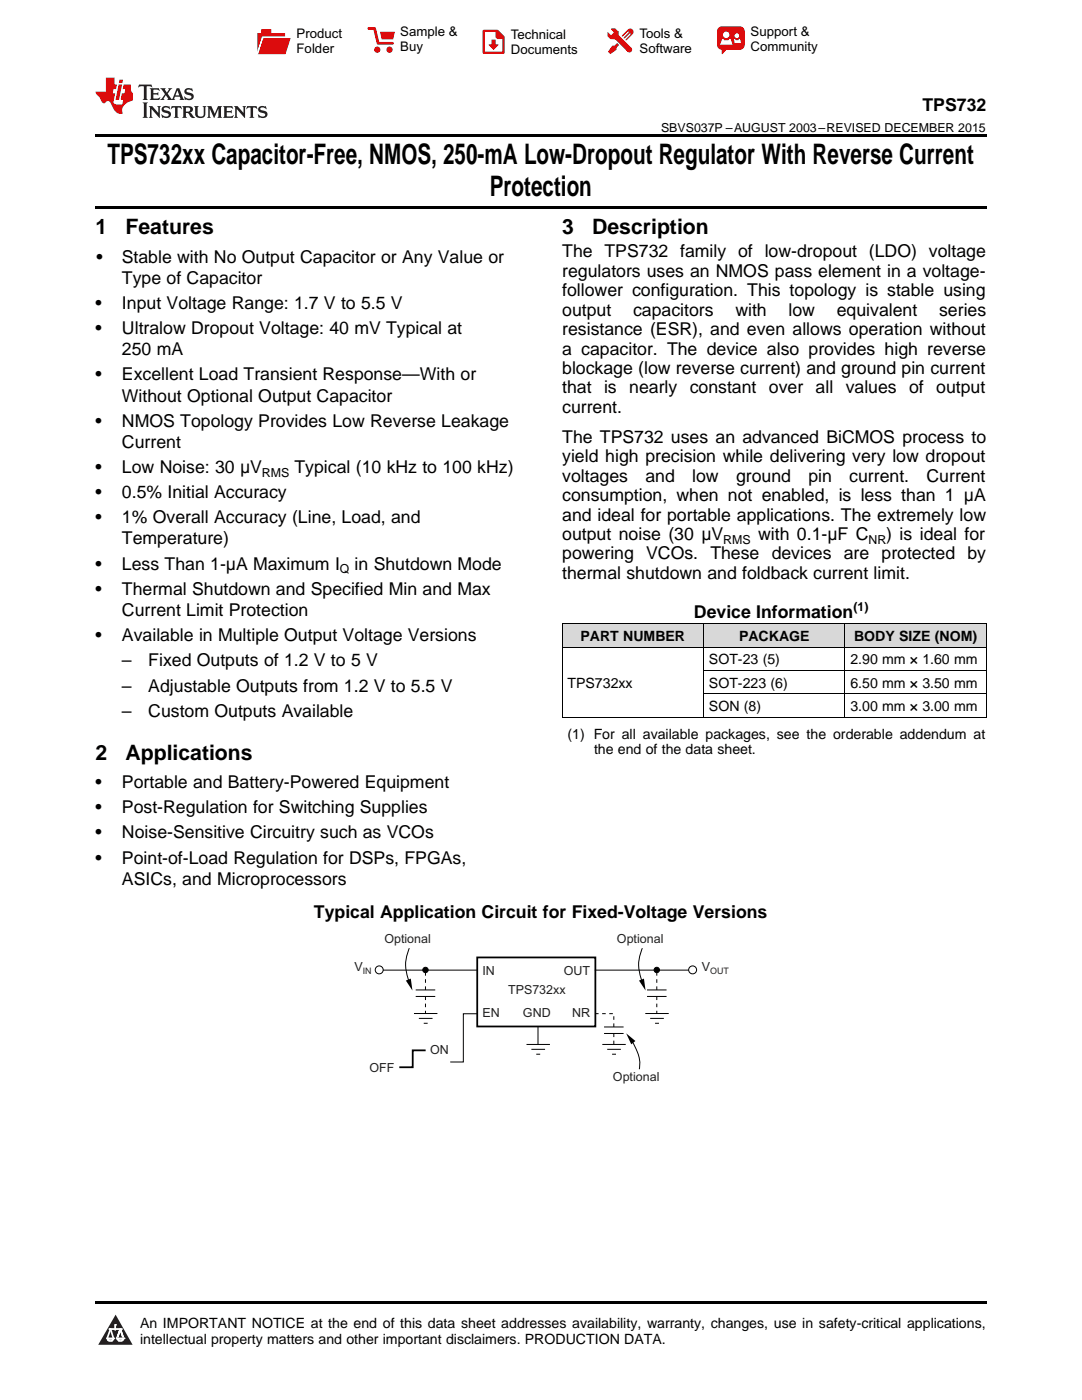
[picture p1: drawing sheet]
<svg xmlns="http://www.w3.org/2000/svg" width="216mm" height="279mm" viewBox="0 0 216 279" stroke-linecap="round" stroke-linejoin="round" font-family="sans-serif">
<defs><g id="words">
<g font-size="5.6">
<text x="21.4" y="32.8">TPS732xx Capacitor-Free, NMOS, 250-mA Low-Dropout Regulator With Reverse Current</text>
<text x="97.7" y="39.2">Protection</text>
</g>
<g font-size="4.2">
<text x="19" y="46.7">1</text>
<text x="25" y="46.7">Features</text>
<text x="112.2" y="46.7">3</text>
<text x="118.2" y="46.7">Description</text>
<text x="19" y="151.6">2</text>
<text x="25" y="151.6">Applications</text>
</g>
<g font-size="3.5">
<text x="184.1" y="22.2">TPS732</text>
<text x="19.2" y="52.4">•</text>
<text x="24.3" y="52.4">Stable with No Output Capacitor or Any Value or</text>
<text x="112.2" y="51.4">The TPS732 family of low-dropout (LDO) voltage</text>
<text x="24.3" y="56.7">Type of Capacitor</text>
<text x="112.2" y="55.2">regulators uses an NMOS pass element in a voltage-</text>
<text x="112.2" y="59.1">follower configuration. This topology is stable using</text>
<text x="19" y="61.7">•</text>
<text x="24.3" y="61.7">Input Voltage Range: 1.7 V to 5.5 V</text>
<text x="112.2" y="63">output</text>
<text x="126.3" y="63">capacitors</text>
<text x="146.7" y="63">with</text>
<text x="157.3" y="63">low</text>
<text x="167" y="63">equivalent</text>
<text x="187.4" y="63">series</text>
<text x="19" y="66.7">•</text>
<text x="24.3" y="66.7">Ultralow Dropout Voltage: 40 mV Typical at</text>
<text x="24.3" y="70.9">250 mA</text>
<text x="112.2" y="66.9">resistance (ESR), and even allows operation without</text>
<text x="112.2" y="70.8">a capacitor. The device also provides high reverse</text>
<text x="19" y="75.9">•</text>
<text x="24.3" y="75.9">Excellent Load Transient Response—With or</text>
<text x="112.2" y="74.6">blockage (low reverse current) and ground pin current</text>
<text x="24.3" y="80.2">Without Optional Output Capacitor</text>
<text x="112.2" y="78.5">that</text>
<text x="112.2" y="82.4">current.</text>
<text x="120.5" y="78.5">is</text>
<text x="125.5" y="78.5">nearly constant</text>
<text x="153.4" y="78.5">over</text>
<text x="162.8" y="78.5">all values</text>
<text x="181.4" y="78.5">of output</text>
<text x="19" y="85.2">•</text>
<text x="24.3" y="85.2">NMOS Topology Provides Low Reverse Leakage</text>
<text x="24.3" y="89.4">Current</text>
<text x="112.2" y="88.4">The TPS732 uses an advanced BiCMOS process to</text>
<text x="19" y="94.4">•</text>
<text x="24.3" y="94.4">Low Noise: 30 μV</text>
<text x="58.8" y="94.4">Typical (10 kHz to 100 kHz)</text>
<text x="112.2" y="92.3">yield high precision while delivering very low dropout</text>
<text x="19" y="99.4">•</text>
<text x="24.3" y="99.4">0.5% Initial Accuracy</text>
<text x="112.2" y="96.1">voltages</text>
<text x="112.2" y="100">consumption, when not enabled, is less than 1 μA</text>
<text x="128.8" y="96.1">and</text>
<text x="138.1" y="96.1">low</text>
<text x="146.9" y="96.1">ground</text>
<text x="161.3" y="96.1">pin</text>
<text x="169.5" y="96.1">current.</text>
<text x="184.9" y="96.1">Current</text>
<text x="19" y="104.4">•</text>
<text x="24.3" y="104.4">1% Overall Accuracy (Line, Load, and</text>
<text x="112.2" y="103.9">and ideal for portable applications. The extremely low</text>
<text x="112.2" y="107.8">output noise (30 μV</text>
<text x="151.3" y="107.8">with 0.1-μF C</text>
<text x="176.9" y="107.8">) is ideal for</text>
<text x="19" y="113.7">•</text>
<text x="24.3" y="108.7">Temperature)</text>
<text x="24.3" y="113.7">Less Than 1-μA Maximum I</text>
<text x="70.8" y="113.7">in Shutdown Mode</text>
<text x="112.2" y="111.7">powering VCOs. These devices are protected by</text>
<text x="19" y="118.7">•</text>
<text x="24.3" y="118.7">Thermal Shutdown and Specified Min and Max</text>
<text x="112.2" y="115.5">thermal shutdown and foldback current limit.</text>
<text x="24.3" y="122.9">Current Limit Protection</text>
<text x="138.5" y="123.3">Device Information</text>
<text x="19" y="127.9">•</text>
<text x="24.3" y="127.9">Available in Multiple Output Voltage Versions</text>
<text x="24.3" y="133">–</text>
<text x="29.6" y="133">Fixed Outputs of 1.2 V to 5 V</text>
<text x="24.3" y="138.1">–</text>
<text x="24.3" y="143.2">–</text>
<text x="29.6" y="138.1">Adjustable Outputs from 1.2 V to 5.5 V</text>
<text x="29.6" y="143.2">Custom Outputs Available</text>
<text x="19" y="157.3">•</text>
<text x="24.3" y="157.3">Portable and Battery-Powered Equipment</text>
<text x="19" y="162.3">•</text>
<text x="19" y="167.3">•</text>
<text x="24.3" y="162.3">Post-Regulation for Switching Supplies</text>
<text x="24.3" y="167.3">Noise-Sensitive Circuitry such as VCOs</text>
<text x="19" y="172.3">•</text>
<text x="24.3" y="172.3">Point-of-Load Regulation for DSPs, FPGAs,</text>
<text x="24.3" y="176.6">ASICs, and Microprocessors</text>
<text x="62.7" y="183.3">Typical Application Circuit for Fixed-Voltage Versions</text>
</g>
<g font-size="2.8">
<text x="115.8" y="127.9">PART NUMBER</text>
<text x="147.5" y="127.9">PACKAGE</text>
<text x="170.4" y="127.9">BODY SIZE (NOM)</text>
<text x="113.2" y="137.2">TPS732xx</text>
<text x="141.5" y="132.6">SOT-23 (5)</text>
<text x="141.5" y="137.2">SOT-223 (6)</text>
<text x="169.7" y="132.6">2.90 mm × 1.60 mm</text>
<text x="169.7" y="137.2">6.50 mm × 3.50 mm</text>
<text x="141.5" y="141.9">SON (8)</text>
<text x="169.7" y="141.9">3.00 mm × 3.00 mm</text>
<text x="113.2" y="147.4">(1) For all available packages, see the orderable addendum at</text>
<text x="118.5" y="150.6">the end of the data sheet.</text>
<text x="27.9" y="265">An IMPORTANT NOTICE at the end of this data sheet addresses availability, warranty, changes, use in safety-critical applications,</text>
<text x="27.9" y="268.2">intellectual property matters and other important disclaimers. PRODUCTION DATA.</text>
</g>
<g font-size="2.6">
<text x="59.2" y="7.6">Product</text>
<text x="59.2" y="10.6">Folder</text>
<text x="79.9" y="7.3">Sample &amp;</text>
<text x="79.9" y="10.2">Buy</text>
<text x="101.9" y="7.8">Technical</text>
<text x="101.9" y="10.8">Documents</text>
<text x="127.6" y="7.6">Tools &amp;</text>
<text x="127.6" y="10.6">Software</text>
<text x="149.8" y="7.2">Support &amp;</text>
<text x="149.8" y="10.2">Community</text>
</g>
<g font-size="2.5">
<text x="131.9" y="26.3">SBVS037P –AUGUST 2003–REVISED DECEMBER 2015</text>
<text x="52.2" y="95.1">RMS</text>
<text x="144.3" y="108.5">RMS</text>
<text x="173.3" y="108.5">NR</text>
<text x="67.8" y="114.4">Q</text>
<text x="170.3" y="121.8">(1)</text>
</g>
<g font-size="2.5" fill="#231f20">
<text x="76.7" y="188.2">Optional</text>
<text x="123.1" y="188.2">Optional</text>
<text x="70.7" y="193.8">V</text>
<text x="96.3" y="194.5">IN</text>
<text x="112.5" y="194.5">OUT</text>
<text x="140.1" y="193.8">V</text>
<text x="96.3" y="203">EN</text>
<text x="101.4" y="198.4">TPS732xx</text>
<text x="104.4" y="203">GND</text>
<text x="114.1" y="203">NR</text>
<text x="73.7" y="213.9">OFF</text>
<text x="85.8" y="210.4">ON</text>
<text x="122.3" y="215.8">Optional</text>
</g>
<g font-size="1.8" fill="#231f20">
<text x="72.4" y="194.5">IN</text>
<text x="141.7" y="194.5">OUT</text>
</g>
</g></defs>
<g fill="#d8d8d8">
<path d="M112.2 124.5h28.2v4.7h-28.2z"/>
<path d="M140.4 124.5h28.2v4.7h-28.2z"/>
<path d="M168.6 124.5h28.2v4.7h-28.2z"/>
</g>
<path d="M23.1 262.4l3.4 6h-6.9z" fill="#231f20"/>
<path d="M21.4 267.1h1.2l-.3 .5h-.3a.55 .55 0 0 1-.6-.5z" fill-rule="evenodd" fill="#fff"/>
<path d="M21.4 267.1h1.2l-.3 .5h-.3a.55 .55 0 0 1-.6-.5z" fill="none" stroke="#231f20" stroke-width=".34"/>
<path d="M21.4 267.1l1.2 .1-.3 .4h-.5z" fill="none" stroke="#fff" stroke-width=".34"/>
<path d="M23 265.3h.1" fill="none" stroke="#fff" stroke-width=".34"/>
<path d="M23 264.4v.9z" fill="#fff"/>
<path d="M23 264.4v.9z" fill="none" stroke="#fff" stroke-width=".34"/>
<circle cx="23" cy="264.4" r=".17" fill="#fff"/>
<path d="M21.9 265.2h.1" fill="none" stroke="#fff" stroke-width=".34"/>
<path d="M21.9 265.2h2.3z" fill="#fff"/>
<path d="M21.9 265.2h2.3z" fill="none" stroke="#fff" stroke-width=".34"/>
<circle cx="24.2" cy="265.2" r=".17" fill="#fff"/>
<path d="M23.3 267.1h.1" fill="none" stroke="#fff" stroke-width=".34"/>
<path d="M24 265.2l-.7 1.9z" fill="#fff"/>
<path d="M24 265.2l-.7 1.9z" fill="none" stroke="#fff" stroke-width=".34"/>
<path d="M24 265.2l.7 1.9z" fill="#fff"/>
<path d="M24 265.2l.7 1.9z" fill="none" stroke="#fff" stroke-width=".34"/>
<path d="M24.6 267.1h.1" fill="none" stroke="#fff" stroke-width=".34"/>
<circle cx="21.4" cy="267.1" r=".17" fill="#fff"/>
<path d="M22.1 265.2l-.7 1.9z" fill="#fff"/>
<path d="M22.1 265.2l-.7 1.9z" fill="none" stroke="#fff" stroke-width=".34"/>
<path d="M22.1 265.2l.5 1.9z" fill="#fff"/>
<path d="M22.1 265.2l.5 1.9z" fill="none" stroke="#fff" stroke-width=".34"/>
<circle cx="22.6" cy="267.1" r=".17" fill="#fff"/>
<path d="M23.4 267.1h1.3a.65 .65 0 0 1-.7 .5 .65 .65 0 0 1-.6-.5z" fill-rule="evenodd" fill="#fff"/>
<path d="M23.4 267.1h1.3a.65 .65 0 0 1-.7 .5 .65 .65 0 0 1-.6-.5z" fill="none" stroke="#231f20" stroke-width=".34"/>
<path d="M23.4 267.1h1.3l-.4 .5h-.6z" fill="none" stroke="#fff" stroke-width=".34"/>
<path d="M23.3 267.1h.1" fill="none" stroke="#fff" stroke-width=".34"/>
<circle cx="24.7" cy="267.1" r=".17" fill="#fff"/>
<path d="M19 26.8h177.8v.6h-177.8zM19 41.2h177.8v.5h-177.8zM112.2 143.1l.1 .1zM168.5 143.1l.1 .1zM196.7 143.1l.1 .1zM19 259.7h177.8v.5h-177.8z" fill="#000"/>
<g fill="none" stroke="#000" stroke-width=".2">
<path d="M112.2 129.1h84.6M112.2 124.5h84.6M112.2 124.5v18.7M140.4 124.5v18.7M140.4 138.4h56.4M140.4 133.8h56.4M168.6 124.5v18.7M196.8 124.5v18.7M112.2 143.1h84.6M76.4 193.6h18.8M81.7 189.2a8.5 8.5 0 0 0 .1 7.2M83 198.9h3.8"/>
<path d="M83 197.6h3.8M118.7 193.6h18.7M128.2 189.2a8.5 8.5 0 0 0 .1 7.2M129.1 198.9h3.9M129.1 197.6h3.9M82.6 202.3h4.7M83.6 203.2h2.7M84.6 204.2h.7M95.2 202.3h-2.7v9.6h-2.7M105.1 208.4h4.6M106 209.4h2.8M107 210.4h.8"/>
<path d="M107.4 204.8v3.7M120.2 208.4h4.7M120.5 206.3h3.9M120.5 205h3.9M121.2 209.4h2.7M122.1 210.4h.8M125.8 207.4a10 10 0 0 1 1.8 5.6v.4M128.8 202.3h4.6M129.7 203.2h2.8M130.7 204.2h.8"/>
<circle cx="75.7" cy="193.6" r=".79"/>
<circle cx="84.9" cy="193.6" r=".54"/>
<circle cx="131.1" cy="193.6" r=".54"/>
<circle cx="138.2" cy="193.6" r=".79"/>
</g>
<path d="M84.9 197.6v-4M84.9 198.9v3.4M131.1 197.6v-4M131.1 198.9v3.4M122.5 205v-2.7h-3.8M122.5 206.3v2.2" fill="none" stroke="#000" stroke-width=".2" stroke-dasharray=".7 .7" stroke-linecap="butt"/>
<g fill="#000">
<path d="M81 195.7l1-.4 .3 2.4zM127.5 195.7l1-.4 .3 2.4zM125 206.2l1.8 1.6-.8 .6z"/>
<circle cx="84.9" cy="193.6" r=".54"/>
<circle cx="131.1" cy="193.6" r=".54"/>
</g>
<path d="M95.2 191.1h23.6v13.8h-23.6zM84.9 209.6h-2.5v3.4h-2.7" fill="none" stroke="#000" stroke-width=".36"/>
<path d="M27.7 16.9l-.1 .6 .6-.3h.5v.2v2.2l-.2 .4h1l-.2-.4v-2.2v-.2h.5l.6 .3-.2-.6zM29.9 17.6l.2 .4v1.6l-.2 .4h1.9l.1-.6a1.09 1.09 0 0 1-1.3 .1v-.6h.6l.4 .2v-.7l-.2 .2h-.8v-.6l.2-.1a1.01 1.01 0 0 1 1 .3l-.1-.6zM32 17.6l.9 1.2-1 1.2h.9l-.2-.3 .5-.7 .5 .7-.3 .3h1.7l-.2-.3 .1-.4h1l.1 .4-.2 .3h1l-.3-.4-.7-2h-.5l-1 2.2-.8-1.1 .9-1.1h-.9l.2 .2-.4 .7-.4-.7 .2-.2zM35.4 18l.4 1h-.8zM37 17.7a.66 .66 0 0 0-.2 .8 .66 .66 0 0 0 .6 .4l.7 .2 .1 .2a.8 .8 0 0 1-.7 .4 .8 .8 0 0 1-.7-.5l.1 .8 .2-.2a.94 .94 0 0 0 1.1 .1 .94 .94 0 0 0 .4-.9 1.48 1.48 0 0 0-1.3-.6v-.4a1.1 1.1 0 0 1 1.2 .2l-.2-.6-.2 .1-.5-.1zM28.5 20.4l.2 .4v2.3l-.2 .4h1l-.2-.4v-2.3l.2-.4zM29.7 21.2l.2 .4v1.5l-.2 .4h.8l-.3-.4 .1-1.3 1.6 1.8v-2l.2-.4h-.7l.2 .2v1.1l-1.2-1.3zM32.5 21.3a.66 .66 0 0 0-.2 .8 .66 .66 0 0 0 .6 .4l.6 .2 .2 .2a.8 .8 0 0 1-.8 .4 .8 .8 0 0 1-.7-.5l.2 .7 .2-.1a.94 .94 0 0 0 1 .1 .94 .94 0 0 0 .5-1 1.47 1.47 0 0 0-1.3-.6l-.1-.3a1.1 1.1 0 0 1 1.3 .2l-.2-.6-.2 .1-.5-.2zM34.3 21.2l-.2 .6a.64 .64 0 0 1 .8-.3v1.6l-.2 .4h1l-.3-.4 .1-1.6a.66 .66 0 0 1 .8 .3l-.2-.6zM36.3 21.2l.3 .4v1.5l-.3 .4h1l-.2-.2v-.7h.5l.1 .1a.8 .8 0 0 0 1.2 .7l-1-1a.62 .62 0 0 0 .6-.5 .62 .62 0 0 0-.6-.7zM37.1 21.5h.1a.48 .48 0 0 1 .6 0 .48 .48 0 0 1 .1 .6l-.2 .1-.6 .1zM38.7 21.2l.2 .2a2.29 2.29 0 0 0 .4 2 1.05 1.05 0 0 0 1.7-.7v-1.3l.2-.2h-.8l.2 .4v1.1a.61 .61 0 0 1-.6 .6 .61 .61 0 0 1-.6-.6v-1.1l.3-.4zM41.3 21.2l.3 .4v1.5l-.3 .4h.8l-.2-.4v-1.4l.8 1.9 .9-1.9v1.4l-.2 .4h.9l-.2-.4v-1.5l.2-.4h-.8l-.7 1.5-.6-1.5zM44.5 21.2l.2 .4v1.5l-.2 .4h1.9l.2-.6a1.1 1.1 0 0 1-1.4 .2v-.7h.6l.4 .2v-.6l-.2 .1-.8 .1v-.6l.2-.1a1.02 1.02 0 0 1 1.1 .2l-.2-.5zM46.7 21.2l.2 .4v1.5l-.2 .4h.8l-.3-.4 .1-1.3 1.6 1.8v-2l.2-.4h-.7l.2 .2v1.1l-1.2-1.3zM49.3 21.2l-.1 .6a.64 .64 0 0 1 .8-.3v1.6l-.3 .4h1l-.2-.4v-1.6a.66 .66 0 0 1 .8 .3l-.1-.6zM51.7 21.3a.66 .66 0 0 0-.2 .7 .66 .66 0 0 0 .7 .5l.6 .2 .1 .2a.8 .8 0 0 1-.7 .4 .8 .8 0 0 1-.7-.5l.1 .7 .2-.1a.94 .94 0 0 0 1.1 .1 .94 .94 0 0 0 .4-1 1.48 1.48 0 0 0-1.2-.6l-.1-.3a1.1 1.1 0 0 1 1.2 .2l-.2-.6-.1 .1-.6-.2z" fill="#231f20"/>
<path d="M21.1 15.5v2.8h-2v.4l.9 .9a.96 .96 0 0 0 1 1 .59 .59 0 0 1 .5-.4 .59 .59 0 0 1 .5 .3l.4 .8a1.61 1.61 0 0 0 2.1 1.3 1.63 1.63 0 0 1 1.1-2.2l.9-.3v-1.5a1.6 1.6 0 0 1-.4-1.7h-1.4l-.2 .9h.5l-.2 .8h-.5l-.2 1v.3h.5l-.2 .9h-.7a.74 .74 0 0 1-1-.6l.3-1.6h-.5l.2-.8h.5l.1-.9h-.4v-1.4zM23.7 16.9l-.7 3h.8l.6-3zM23.8 15.9l-.1 .7h.7l.2-.7z" fill="#ee1d23"/>
<g fill="#d60000">
<path d="M52.1 5.8h2v.8h2.8v4.2h-5.5v-4.2h.7z" fill-rule="evenodd"/>
<path d="M52.4 7.5h5.6l-1 3.3h-5.6z" fill-rule="evenodd"/>
</g>
<path d="M52.4 7.4h5.7l-.1 .1h-5.5l-1.1 3.3z" fill-rule="evenodd" fill="#fff"/>
<path d="M52.4 7.4h5.7l-.1 .1h-5.5l-1.1 3.3z" fill="none" stroke="#fff" stroke-width=".2"/>
<path d="M73.6 5.7h1.1l.7 2.9h2.9" fill="none" stroke="#d60000" stroke-width=".55"/>
<g fill="#d60000">
<path d="M75.8 6.3h3l-.4 1.6h-2.2z" fill-rule="evenodd"/>
<circle cx="75.3" cy="9.9" r=".62"/>
<circle cx="77.7" cy="9.9" r=".62"/>
</g>
<path d="M96.5 6.2h2.7l1.3 1.2v3.1h-4z" fill="none" stroke="#d60000" stroke-width=".44"/>
<g fill="#d60000">
<path d="M98.1 7.9h.8v1h.5l-.9 1.1-1-1v-.1h.6z" fill-rule="evenodd"/>
<path d="M98.9 6.2h.3l1.3 1.2v.4h-1.3l-.3-.4z" fill-rule="evenodd"/>
<path d="M121.9 5.7h.8l.7 .6 .1 .7 2.5 2.5-.8 .8-2.3-2.3-1.1-.2-.6-.6v-.8l.7 .6 .5-.4v-.2l-.5-.5z" fill-rule="evenodd"/>
<path d="M122.2 9.1h.4l.5-.5 .4 .4-.5 .5v.4l-1.2 .9-.5-.5z" fill-rule="evenodd"/>
<path d="M125.3 5.9a.67 .67 0 0 1 .9 0 .67 .67 0 0 1 0 .9z" fill-rule="evenodd"/>
<path d="M125.3 5.9l.9 .9-1.2 1.2h-.2v-.2l1-.9v-.2h-.2l-.9 1h-.2v-.2l.9-1 .1-.2h-.3l-.9 1h-.2v-.2z" fill-rule="evenodd"/>
<circle cx="125.6" cy="9.9" r=".54"/>
</g>
<path d="M123.3 6.3v.7" fill="none" stroke="#d60000" stroke-width=".2"/>
<g fill="#d60000">
<path d="M143.4 5.5l.6-.2h3.6a.95 .95 0 0 1 1 .9v2.8a.95 .95 0 0 1-1 .9h-3.6a.95 .95 0 0 1-.9-.9v-2.8z" fill-rule="evenodd"/>
<path d="M144 9.9h.9l-.7 .9h-.2z" fill-rule="evenodd"/>
</g>
<g fill="#fff">
<path d="M146.6 8.6h1.3z"/>
<path d="M144.1 7.8h.3l.1 .2h.8l.2-.2h.3l.4 1.1h-2.5z" fill-rule="evenodd"/>
<path d="M146.4 7.8h.3l.1 .2h.5l.2-.2h.2l.2 .8h-1.3z" fill-rule="evenodd"/>
<circle cx="144.9" cy="6.9" r=".65"/>
<circle cx="147" cy="7.1" r=".48"/>
</g>
<use href="#words"/>
</svg>
